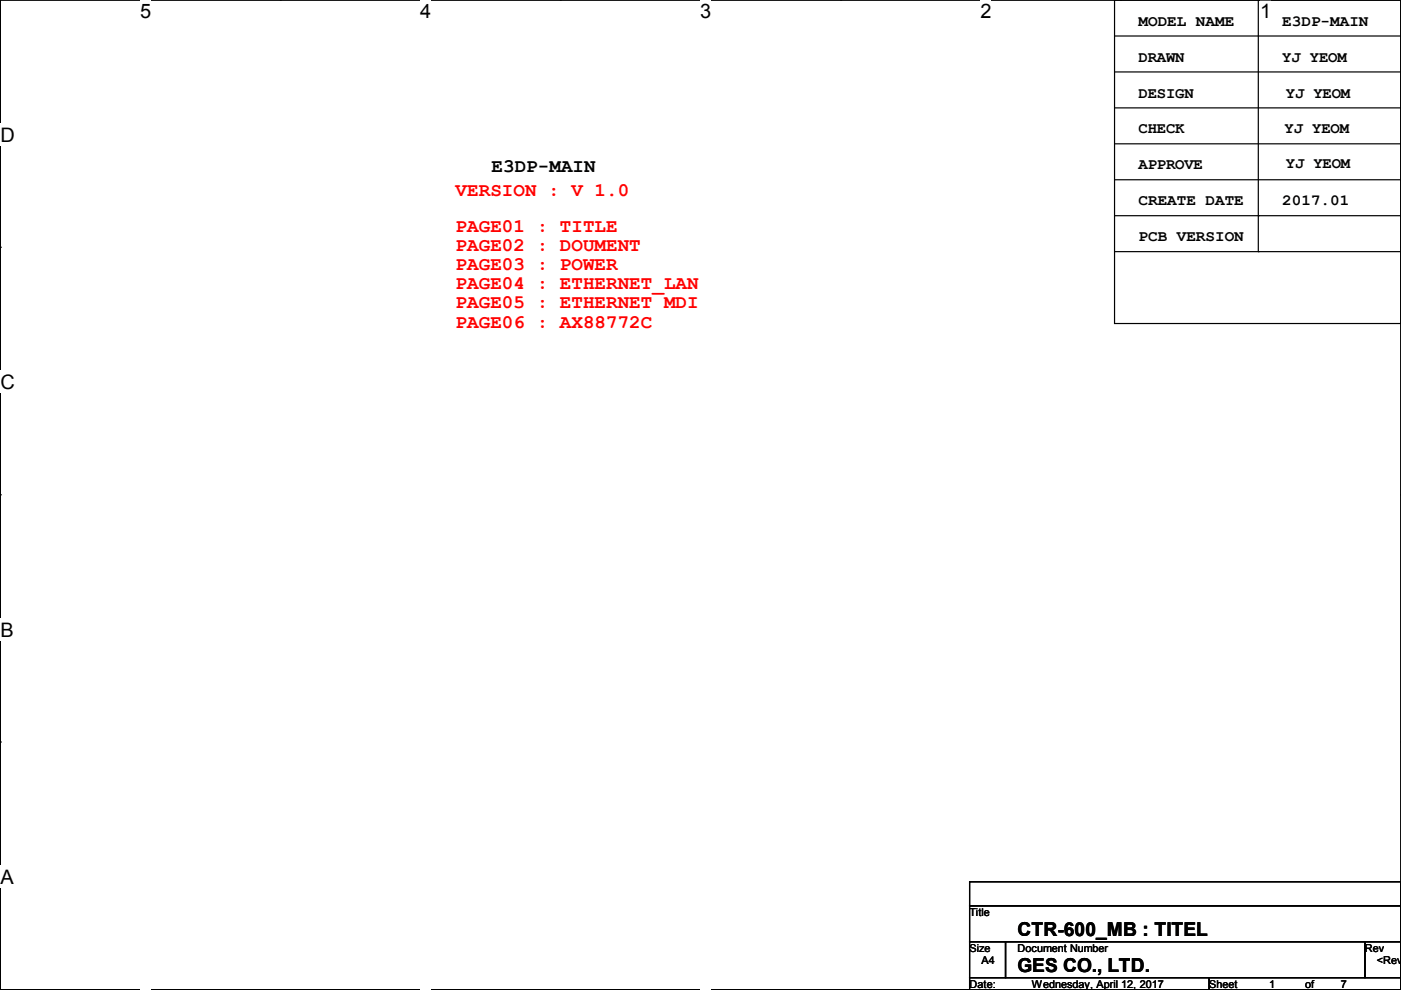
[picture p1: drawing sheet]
<svg xmlns="http://www.w3.org/2000/svg" width="297mm" height="210mm" viewBox="0 0 297 210" stroke-linecap="round" stroke-linejoin="round" font-family="sans-serif">
<defs><g id="words">
<g font-size="4.2">
<text x="29.7" y="3.9">5</text>
<text x="89.1" y="3.9">4</text>
<text x="148.4" y="3.9">3</text>
<text x="207.9" y="3.9">2</text>
<text x="267.2" y="3.9">1</text>
<text x=".1" y="30.1">D</text>
<text x=".1" y="82.5">C</text>
<text x=".1" y="135">B</text>
<text x=".1" y="187.4">A</text>
</g>
<g font-size="4.1" fill="#f00">
<text x="96.6" y="41.5">VERSION : V 1.0</text>
<text x="96.6" y="49.1">PAGE01 : TITLE</text>
<text x="96.6" y="53.2">PAGE02 : DOUMENT</text>
<text x="96.6" y="57.2">PAGE03 : POWER</text>
<text x="96.6" y="61.3">PAGE04 : ETHERNET_LAN</text>
<text x="96.6" y="65.4">PAGE05 : ETHERNET MDI</text>
<text x="96.6" y="69.4">PAGE06 : AX88772C</text>
</g>
<g font-size="4.1">
<text x="104.2" y="36.4">E3DP-MAIN</text>
<text x="215.7" y="198.4">CTR-600_MB : TITEL</text>
<text x="215.7" y="206">GES CO., LTD.</text>
</g>
<g font-size="3.3">
<text x="241.4" y="5.4">MODEL NAME</text>
<text x="271.9" y="5.4">E3DP-MAIN</text>
<text x="241.4" y="13.1">DRAWN</text>
<text x="271.9" y="13.1">YJ YEOM</text>
<text x="241.4" y="20.7">DESIGN</text>
<text x="272.6" y="20.7">YJ YEOM</text>
<text x="241.4" y="28.3">CHECK</text>
<text x="272.4" y="28.3">YJ YEOM</text>
<text x="241.4" y="35.9">APPROVE</text>
<text x="272.6" y="35.7">YJ YEOM</text>
<text x="241.4" y="43.5">CREATE DATE</text>
<text x="271.9" y="43.5">2017.01</text>
<text x="241.4" y="51.2">PCB VERSION</text>
</g>
<g font-size="2.3">
<text x="205.6" y="194.2">Title</text>
<text x="205.6" y="201.9">Size</text>
<text x="215.7" y="201.9">Document Number</text>
<text x="289.4" y="201.9">Rev</text>
<text x="205.6" y="209.5">Date:</text>
<text x="208.1" y="204.4">A4</text>
<text x="218.8" y="209.5">Wednesday, April 12, 2017</text>
<text x="256.4" y="209.5">Sheet</text>
<text x="269.1" y="209.5">1</text>
<text x="276.7" y="209.5">of</text>
<text x="284.3" y="209.5">7</text>
<text x="291.9" y="204.4">&lt;RevC</text>
</g>
</g></defs>
<path d="M.1 0h296.9v209.8h-296.9z" fill="none" stroke="#000" stroke-width=".25"/>
<g fill="#fff">
<path d="M29.7 0h2.3v4.8h-2.3z"/>
<path d="M29.7 209.8h2.3v.2h-2.3z"/>
</g>
<path d="M59.4 0h.1M59.4 209.8h.1" fill="none" stroke="#000" stroke-width=".25"/>
<g fill="#fff">
<path d="M89.1 0h2.3v4.8h-2.3z"/>
<path d="M89.1 209.8h2.3v.2h-2.3z"/>
</g>
<path d="M118.8 0h.1M118.8 209.8h.1" fill="none" stroke="#000" stroke-width=".25"/>
<g fill="#fff">
<path d="M148.4 0h2.3v4.8h-2.3z"/>
<path d="M148.4 209.8h2.3v.2h-2.3z"/>
</g>
<path d="M178.2 0h.1M178.2 209.8h.1" fill="none" stroke="#000" stroke-width=".25"/>
<g fill="#fff">
<path d="M207.9 0h2.2v4.8h-2.2z"/>
<path d="M207.9 209.8h2.2v.2h-2.2z"/>
</g>
<path d="M237.6 0h.1M237.6 209.8h.1" fill="none" stroke="#000" stroke-width=".25"/>
<g fill="#fff">
<path d="M267.2 0h2.3v4.8h-2.3z"/>
<path d="M267.2 209.8h2.3v.2h-2.3z"/>
<path d="M.1 26.2h2.9v4.7h-2.9z"/>
<path d="M.1 78.6h2.9v4.7h-2.9z"/>
</g>
<path d="M.1 52.4h.1M297 52.4h.1" fill="none" stroke="#000" stroke-width=".25"/>
<path d="M.1 131.1h2.7v4.7h-2.7z" fill="#fff"/>
<path d="M.1 104.9h.1M297 104.9h.1" fill="none" stroke="#000" stroke-width=".25"/>
<path d="M.1 183.5h2.7v4.7h-2.7z" fill="#fff"/>
<g fill="none" stroke="#000" stroke-width=".25">
<path d="M236.3 0h60.7v68.6h-60.7zM236.3 15.3h60.7M236.3 7.6h60.7M266.8 0h.1M266.8 0v53.4M297 15.3h.1M297 7.6h.1M236.3 22.9h60.7M236.3 30.5h60.7M236.3 38.1h60.7M297 22.9h.1M297 30.5h.1"/>
<path d="M297 38.1h.1M236.3 53.4h60.7M236.3 45.7h60.7M266.8 45.7h.1M266.8 53.4h.1M297 53.4h.1M297 45.7h.1M.1 157.3h.1M297 157.3h.1M205.6 187h91.4v5h-91.4zM205.6 192h91.4v7.7h-91.4zM205.6 199.7h7.6v7.6h-7.6z"/>
<path d="M213.2 199.7h76.2v7.6h-76.2zM289.4 199.7h7.6v7.6h-7.6zM205.6 207.3h50.8v2.5h-50.8zM256.4 207.3h40.6v2.5h-40.6z"/>
</g>
<use href="#words"/>
</svg>
